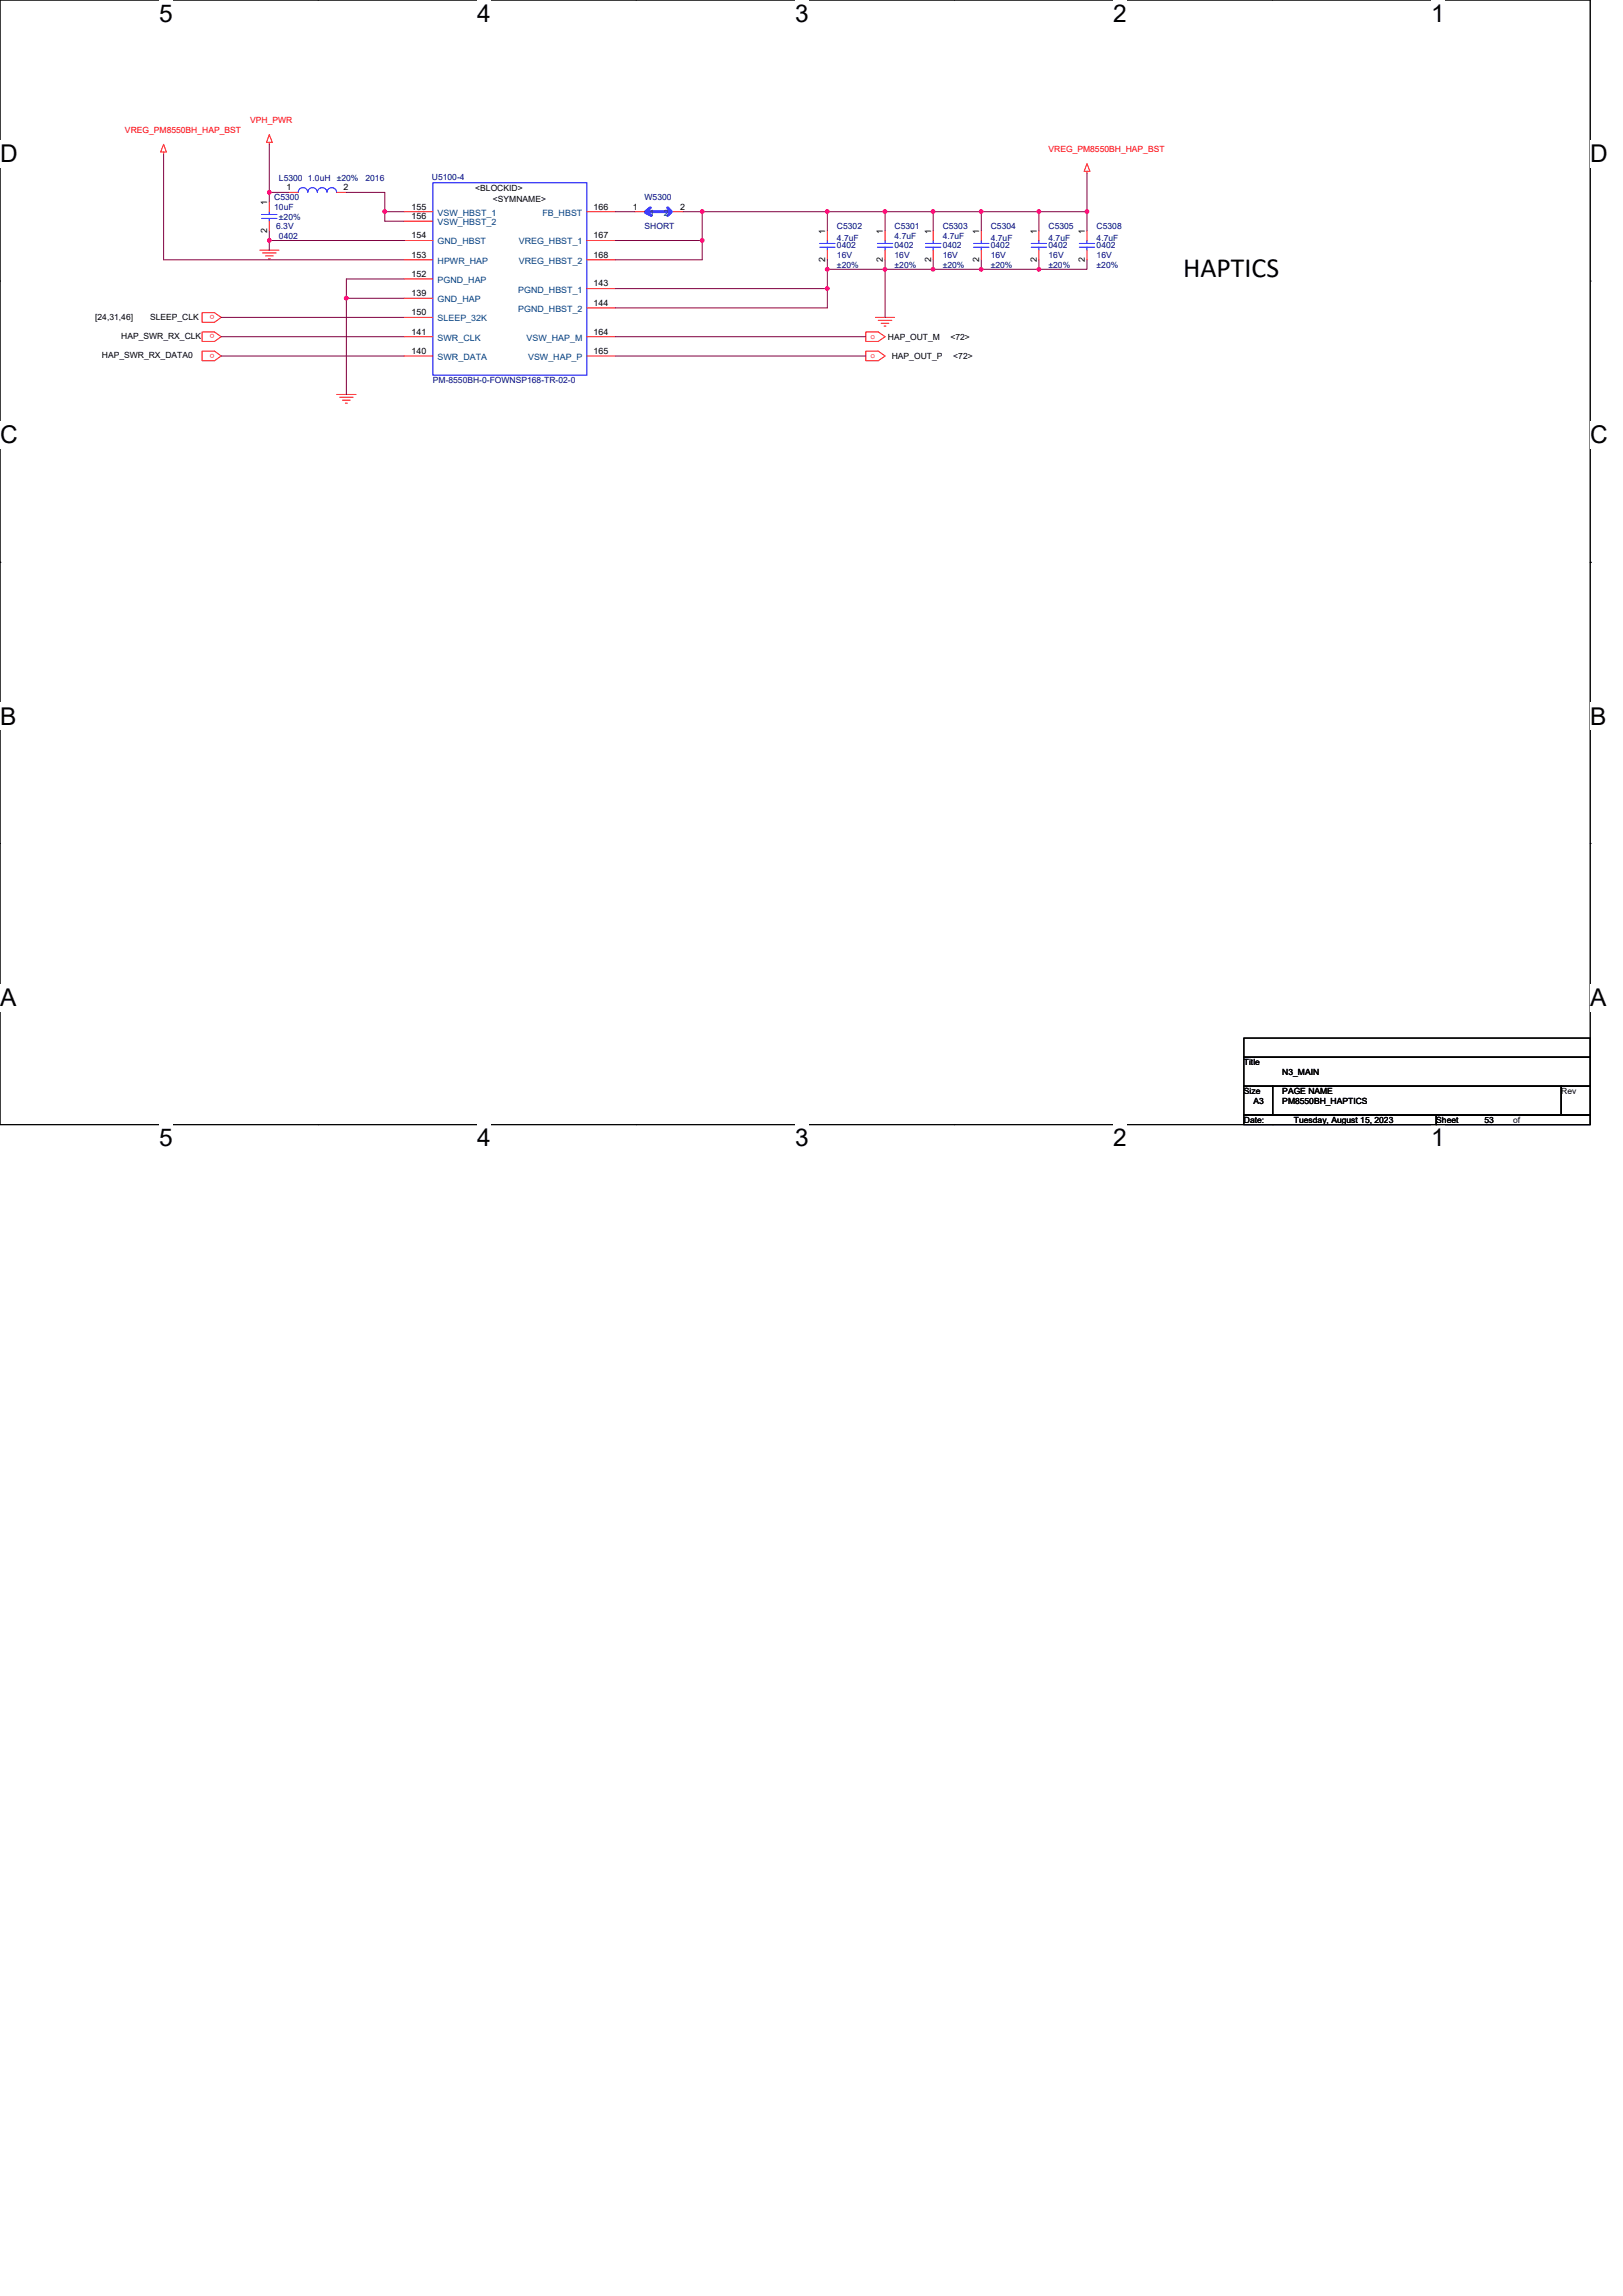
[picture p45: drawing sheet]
<svg xmlns="http://www.w3.org/2000/svg" width="210mm" height="297mm" viewBox="0 0 210 297" stroke-linecap="round" stroke-linejoin="round" font-family="sans-serif">
<defs><g id="words">
<text font-size="3.6" x="153.1" y="35.8">HAPTICS</text>
<g font-size="3.2">
<text x="20.6" y="2.8">5</text>
<text x="61.7" y="2.8">4</text>
<text x="102.9" y="2.8">3</text>
<text x="144" y="2.8">2</text>
<text x="185.2" y="2.8">1</text>
<text x="0" y="21">D</text>
<text x="205.7" y="21">D</text>
<text x="0" y="57.4">C</text>
<text x="205.7" y="57.4">C</text>
<text x="0" y="93.7">B</text>
<text x="205.7" y="93.7">B</text>
<text x="0" y="130.1">A</text>
<text x="205.7" y="130.1">A</text>
<text x="20.6" y="148.3">5</text>
<text x="61.7" y="148.3">4</text>
<text x="102.9" y="148.3">3</text>
<text x="144" y="148.3">2</text>
<text x="185.2" y="148.3">1</text>
</g>
<g font-size="1.1" fill="#f00">
<text x="16.2" y="17.2">VREG_PM8550BH_HAP_BST</text>
<text x="32.4" y="16">VPH_PWR</text>
<text x="135.7" y="19.7">VREG_PM8550BH_HAP_BST</text>
<text x="27.7" y="40.8" transform="rotate(-180 27.7 40.8)">o</text>
<text x="27.7" y="45.8" transform="rotate(-180 27.7 45.8)">o</text>
<text x="27.7" y="43.3" transform="rotate(-180 27.7 43.3)">o</text>
<text x="112.6" y="46.3">o</text>
<text x="112.6" y="43.9">o</text>
</g>
<g font-size="1.1" fill="#000080">
<text x="36.1" y="23.4">L5300 1.0uH</text>
<text x="43.6" y="23.4">±20%</text>
<text x="47.3" y="23.4">2016</text>
<text x="55.9" y="23.3">U5100-4</text>
<text x="35.5" y="25.9">C5300</text>
<text x="35.5" y="27.2">10uF</text>
<text x="35.7" y="29.6">6.3V</text>
<text x="36.1" y="28.4">±20%</text>
<text x="83.4" y="25.9">W5300</text>
<text x="83.4" y="29.6">SHORT</text>
<text x="108.3" y="29.6">C5302</text>
<text x="115.7" y="29.6">C5301</text>
<text x="122" y="29.6">C5303</text>
<text x="128.2" y="29.6">C5304</text>
<text x="135.7" y="29.6">C5305</text>
<text x="141.9" y="29.6">C5308</text>
<text x="36.1" y="30.9">0402</text>
<text x="108.3" y="31.1">4.7uF</text>
<text x="108.3" y="32.1">0402</text>
<text x="108.3" y="33.4">16V</text>
<text x="108.3" y="34.6">±20%</text>
<text x="115.7" y="30.9">4.7uF</text>
<text x="115.7" y="32.1">0402</text>
<text x="115.7" y="33.4">16V</text>
<text x="115.7" y="34.6">±20%</text>
<text x="122" y="30.9">4.7uF</text>
<text x="122" y="32.1">0402</text>
<text x="122" y="33.4">16V</text>
<text x="122" y="34.6">±20%</text>
<text x="128.2" y="31.1">4.7uF</text>
<text x="128.2" y="32.1">0402</text>
<text x="128.2" y="33.4">16V</text>
<text x="128.2" y="34.6">±20%</text>
<text x="135.7" y="31.1">4.7uF</text>
<text x="135.7" y="32.1">0402</text>
<text x="135.7" y="33.4">16V</text>
<text x="135.7" y="34.6">±20%</text>
<text x="141.9" y="31.1">4.7uF</text>
<text x="141.9" y="32.1">0402</text>
<text x="141.9" y="33.4">16V</text>
<text x="141.9" y="34.6">±20%</text>
<text x="56" y="49.6">PM-8550BH-0-FOWNSP168-TR-02-0</text>
</g>
<g font-size="1.1">
<text x="34.6" y="26.5" transform="rotate(-90 34.6 26.5)">1</text>
<text x="37.1" y="24.6">1</text>
<text x="44.4" y="24.6">2</text>
<text x="53.2" y="28.3">156</text>
<text x="53.2" y="27.1">155</text>
<text x="61.5" y="24.7">&lt;BLOCKID&gt;</text>
<text x="63.8" y="26.2">&lt;SYMNAME&gt;</text>
<text x="76.8" y="27.1">166</text>
<text x="81.9" y="27.1">1</text>
<text x="88" y="27.1">2</text>
<text x="34.6" y="30.1" transform="rotate(-90 34.6 30.1)">2</text>
<text x="53.2" y="30.8">154</text>
<text x="53.2" y="33.3">153</text>
<text x="53.2" y="35.8">152</text>
<text x="76.8" y="30.8">167</text>
<text x="76.8" y="33.3">168</text>
<text x="106.8" y="33.9" transform="rotate(-90 106.8 33.9)">2</text>
<text x="106.8" y="30.2" transform="rotate(-90 106.8 30.2)">1</text>
<text x="114.2" y="33.9" transform="rotate(-90 114.2 33.9)">2</text>
<text x="114.2" y="30.2" transform="rotate(-90 114.2 30.2)">1</text>
<text x="120.5" y="33.9" transform="rotate(-90 120.5 33.9)">2</text>
<text x="120.5" y="30.2" transform="rotate(-90 120.5 30.2)">1</text>
<text x="126.7" y="33.9" transform="rotate(-90 126.7 33.9)">2</text>
<text x="126.7" y="30.2" transform="rotate(-90 126.7 30.2)">1</text>
<text x="134.1" y="33.9" transform="rotate(-90 134.1 33.9)">2</text>
<text x="134.1" y="30.2" transform="rotate(-90 134.1 30.2)">1</text>
<text x="140.4" y="33.9" transform="rotate(-90 140.4 33.9)">2</text>
<text x="140.4" y="30.2" transform="rotate(-90 140.4 30.2)">1</text>
<text x="12.3" y="41.3">[24,31,46]</text>
<text x="19.4" y="41.3">SLEEP_CLK</text>
<text x="53.2" y="38.3">139</text>
<text x="53.2" y="40.8">150</text>
<text x="76.8" y="37.1">143</text>
<text x="76.8" y="39.6">144</text>
<text x="13.2" y="46.3">HAP_SWR_RX_DATA0</text>
<text x="15.7" y="43.8">HAP_SWR_RX_CLK</text>
<text x="53.2" y="43.3">141</text>
<text x="53.2" y="45.8">140</text>
<text x="76.8" y="43.3">164</text>
<text x="76.8" y="45.8">165</text>
<text x="114.9" y="44">HAP_OUT_M</text>
<text x="115.4" y="46.4">HAP_OUT_P</text>
<text x="123" y="44">&lt;72&gt;</text>
<text x="123.3" y="46.4">&lt;72&gt;</text>
<text x="160.9" y="137.8">Title</text>
<text x="160.9" y="141.5">Size</text>
<text x="162.2" y="142.8">A3</text>
<text x="165.9" y="141.5">PAGE NAME</text>
<text x="165.9" y="142.8">PM8550BH_HAPTICS</text>
<text x="165.9" y="139">N3_MAIN</text>
<text x="202" y="141.5">Rev</text>
<text x="160.9" y="145.3">Date:</text>
<text x="167.4" y="145.3">Tuesday, August 15, 2023</text>
<text x="185.8" y="145.3">Sheet</text>
<text x="192" y="145.3">53</text>
<text x="195.8" y="145.3">of</text>
</g>
<g font-size="1.1" fill="#004080">
<text x="56.6" y="29.1">VSW_HBST_2</text>
<text x="56.6" y="27.9">VSW_HBST_1</text>
<text x="70.2" y="27.9">FB_HBST</text>
<text x="84" y="27.9">1</text>
<text x="85.9" y="27.9">2</text>
<text x="56.6" y="31.6">GND_HBST</text>
<text x="56.6" y="34.1">HPWR_HAP</text>
<text x="67.1" y="31.6">VREG_HBST_1</text>
<text x="67.1" y="34.1">VREG_HBST_2</text>
<text x="56.6" y="36.6">PGND_HAP</text>
<text x="56.6" y="39.1">GND_HAP</text>
<text x="56.6" y="41.6">SLEEP_32K</text>
<text x="67.1" y="37.8">PGND_HBST_1</text>
<text x="67.1" y="40.3">PGND_HBST_2</text>
<text x="56.6" y="44.1">SWR_CLK</text>
<text x="56.6" y="46.6">SWR_DATA</text>
<text x="68.1" y="44.1">VSW_HAP_M</text>
<text x="68.3" y="46.6">VSW_HAP_P</text>
</g>
</g></defs>
<path d="M0 0h205.7v145.5h-205.7z" fill="none" stroke="#000" stroke-width=".13"/>
<g fill="#fff">
<path d="M20.6 0h1.7v3.5h-1.7z"/>
<path d="M20.6 145.5h1.7v3.5h-1.7z"/>
</g>
<path d="M41.1 0h.1M41.1 145.5h.1" fill="none" stroke="#000" stroke-width=".13"/>
<g fill="#fff">
<path d="M61.7 0h1.8v3.5h-1.8z"/>
<path d="M61.7 145.5h1.8v3.5h-1.8z"/>
</g>
<path d="M82.3 0h.1M82.3 145.5h.1" fill="none" stroke="#000" stroke-width=".13"/>
<g fill="#fff">
<path d="M102.9 0h1.7v3.5h-1.7z"/>
<path d="M102.9 145.5h1.7v3.5h-1.7z"/>
</g>
<path d="M123.4 0h.1M123.4 145.5h.1" fill="none" stroke="#000" stroke-width=".13"/>
<g fill="#fff">
<path d="M144 0h1.8v3.5h-1.8z"/>
<path d="M144 145.5h1.8v3.5h-1.8z"/>
</g>
<path d="M164.6 0h.1M164.6 145.5h.1" fill="none" stroke="#000" stroke-width=".13"/>
<g fill="#fff">
<path d="M185.2 0h1.7v3.5h-1.7z"/>
<path d="M185.2 145.5h1.7v3.5h-1.7z"/>
<path d="M0 18.2h2.3v3.5h-2.3z"/>
<path d="M205.7 18.2h2.3v3.5h-2.3z"/>
<path d="M0 54.5h2.3v3.6h-2.3z"/>
<path d="M205.7 54.5h2.3v3.6h-2.3z"/>
</g>
<path d="M0 36.4h.1M205.7 36.4h.1" fill="none" stroke="#000" stroke-width=".13"/>
<g fill="#fff">
<path d="M0 90.9h2.1v3.5h-2.1z"/>
<path d="M205.7 90.9h2.1v3.5h-2.1z"/>
</g>
<path d="M0 72.7h.1M205.7 72.7h.1" fill="none" stroke="#000" stroke-width=".13"/>
<g fill="#fff">
<path d="M0 127.3h2.1v3.5h-2.1z"/>
<path d="M205.7 127.3h2.2v3.5h-2.2z"/>
</g>
<path d="M0 109.1h.1M205.7 109.1h.1M160.9 134.3h44.8v2.5h-44.8zM160.9 136.8h44.8v3.7h-44.8zM160.9 140.5h3.8v3.8h-3.8zM160.9 144.3h24.9v1.2h-24.9zM164.7 140.5h37.3v3.8h-37.3zM185.8 144.3h19.9v1.2h-19.9zM202 140.5h3.7v3.8h-3.7z" fill="none" stroke="#000" stroke-width=".13"/>
<g fill="none" stroke="#f00" stroke-width=".13">
<path d="M21.2 18.7l.3 1h-.7zM21.2 19.7v.2M34.8 17.4l.4 1h-.7zM34.8 18.4v.3M33.6 32.4h2.5M34 32.7h1.7M34.4 33.1h.9M34.7 33.5h.3M34.8 26.1v1.3M34.8 28.6v1.3M37.3 24.9h1.3M43.6 24.9h1.2"/>
<path d="M52.3 28.6h3.7M52.3 27.4h3.7M52.3 31.1h3.7M52.3 33.6h3.7M52.3 36.1h3.7M52.3 38.6h3.7M75.9 31.1h3.8M75.9 27.4h3.8M75.9 33.6h3.8M75.9 37.3h3.8M75.9 39.8h3.8M82.1 27.4h1.3"/>
<path d="M87.1 27.4h1.3M107 29.9v1.2M107 32.4v1.2M114.5 29.9v1.2M114.5 32.4v1.2M120.7 29.9v1.2M120.7 32.4v1.2M127 29.9v1.2M127 32.4v1.2M134.4 29.9v1.2M134.4 32.4v1.2M140.6 21.2l.4 1h-.7z"/>
<path d="M140.6 22.2v.2M140.6 29.9v1.2M140.6 32.4v1.2M26.1 40.4h1.6l.9 .7-.9 .6h-1.6zM26.1 42.9h1.6l.9 .7-.9 .6h-1.6zM26.1 45.4h1.6l.9 .7-.9 .6h-1.6zM43.6 51h2.5M43.9 51.4h1.8M44.3 51.8h1M44.7 52.2h.2M52.3 43.6h3.7M52.3 41.1h3.7"/>
<path d="M52.3 46.1h3.7M75.9 43.6h3.8M75.9 46.1h3.8M112 45.4h1.6l.9 .7-.9 .6h-1.6zM112 42.9h1.6l.9 .7-.9 .6h-1.6zM113.3 41.1h2.4M113.6 41.4h1.8M114 41.8h1M114.4 42.2h.2"/>
</g>
<g fill="none" stroke="#00f" stroke-width=".13">
<path d="M33.8 27.7h2M33.8 28.3h2M34.8 27.4v.3M34.8 28.3v.3M39.8 24.9a.61 .61 0 0 0-.6-.6 .61 .61 0 0 0-.6 .6M41 24.9a.6 .6 0 0 0-.6-.6 .6 .6 0 0 0-.6 .6M43.5 24.9a.63 .63 0 0 0-.6-.6 .63 .63 0 0 0-.6 .6 .61 .61 0 0 0-.6-.6 .61 .61 0 0 0-.6 .6M56 23.6h19.9v24.9h-19.9zM106 31.5h2M106 32h2M107 31.1v.4M107 32v.4"/>
<path d="M113.5 31.5h2M113.5 32h2M114.5 31.1v.4M114.5 32v.4M119.7 31.5h2M119.7 32h2M120.7 31.1v.4M120.7 32v.4M126 31.5h2M126 32h2M127 31.1v.4M127 32v.4"/>
<path d="M133.4 31.5h2M133.4 32h2M134.4 31.1v.4M134.4 32v.4M139.6 31.5h2M139.6 32h2M140.6 31.1v.4M140.6 32v.4"/>
</g>
<path d="M83.5 27.5l.8 .4M83.8 27.4h2.7M84.1 26.9l-.6 .5M86.4 26.9l.3 .4M86.9 27.4l-.5 .5" fill="none" stroke="#00f" stroke-width=".36"/>
<g fill="none" stroke="#800040" stroke-width=".13">
<path d="M21.2 19.9v13.7h31.1M34.8 18.7v6.2M34.8 24.9h2.5M34.8 31.1h17.5M34.8 24.9v1.2M34.8 29.9v1.2M34.8 31.1v1.3M44.8 24.9h5v2.5M44.8 38.6h7.5M44.8 38.6v12.4M49.8 27.4v1.2h2.5M49.8 27.4h2.5"/>
<path d="M52.3 36.1h-7.5v2.5M79.7 31.1h11.1M79.7 27.4h2.4M79.7 37.3h27.3M88.4 27.4h2.4M90.8 31.1v2.5h-11.1M90.8 27.4v3.7M90.8 27.4h16.2M107 27.4h7.5M107 34.8h7.5M107 27.4v2.5M107 33.6v1.2"/>
<path d="M107 34.8v2.5M107 37.3v2.5h-27.3M114.5 27.4h6.2M114.5 34.8h6.2M114.5 27.4v2.5M114.5 33.6v1.2M114.5 34.8v6.3M120.7 27.4v2.5M120.7 33.6v1.2M120.7 27.4h6.3M120.7 34.8h6.3M127 27.4h7.4"/>
<path d="M127 34.8h7.4M127 27.4v2.5M127 33.6v1.2M134.4 27.4v2.5M134.4 33.6v1.2M134.4 27.4h6.2M140.6 22.4v5M140.6 27.4v2.5M140.6 33.6v1.2h-6.2M28.6 41.1h23.7M28.6 43.6h23.7M28.6 46.1h23.7"/>
<path d="M79.7 43.6h32.3M79.7 46.1h32.3"/>
</g>
<g fill="#f0f" stroke="#f0f" stroke-width=".13">
<circle cx="140.6" cy="27.4" r=".23"/>
<circle cx="34.8" cy="24.9" r=".24"/>
<circle cx="49.8" cy="27.4" r=".24"/>
<circle cx="107" cy="27.4" r=".24"/>
<circle cx="90.8" cy="27.4" r=".23"/>
<circle cx="120.7" cy="27.4" r=".23"/>
<circle cx="114.5" cy="27.4" r=".23"/>
<circle cx="134.4" cy="27.4" r=".23"/>
<circle cx="126.9" cy="27.4" r=".23"/>
<circle cx="34.8" cy="31.1" r=".24"/>
<circle cx="90.8" cy="31.1" r=".24"/>
<circle cx="107" cy="34.8" r=".24"/>
<circle cx="114.5" cy="34.8" r=".23"/>
<circle cx="120.7" cy="34.8" r=".23"/>
<circle cx="134.4" cy="34.8" r=".23"/>
<circle cx="126.9" cy="34.8" r=".23"/>
<circle cx="44.8" cy="38.6" r=".24"/>
<circle cx="107" cy="37.3" r=".24"/>
</g>
<use href="#words"/>
</svg>
